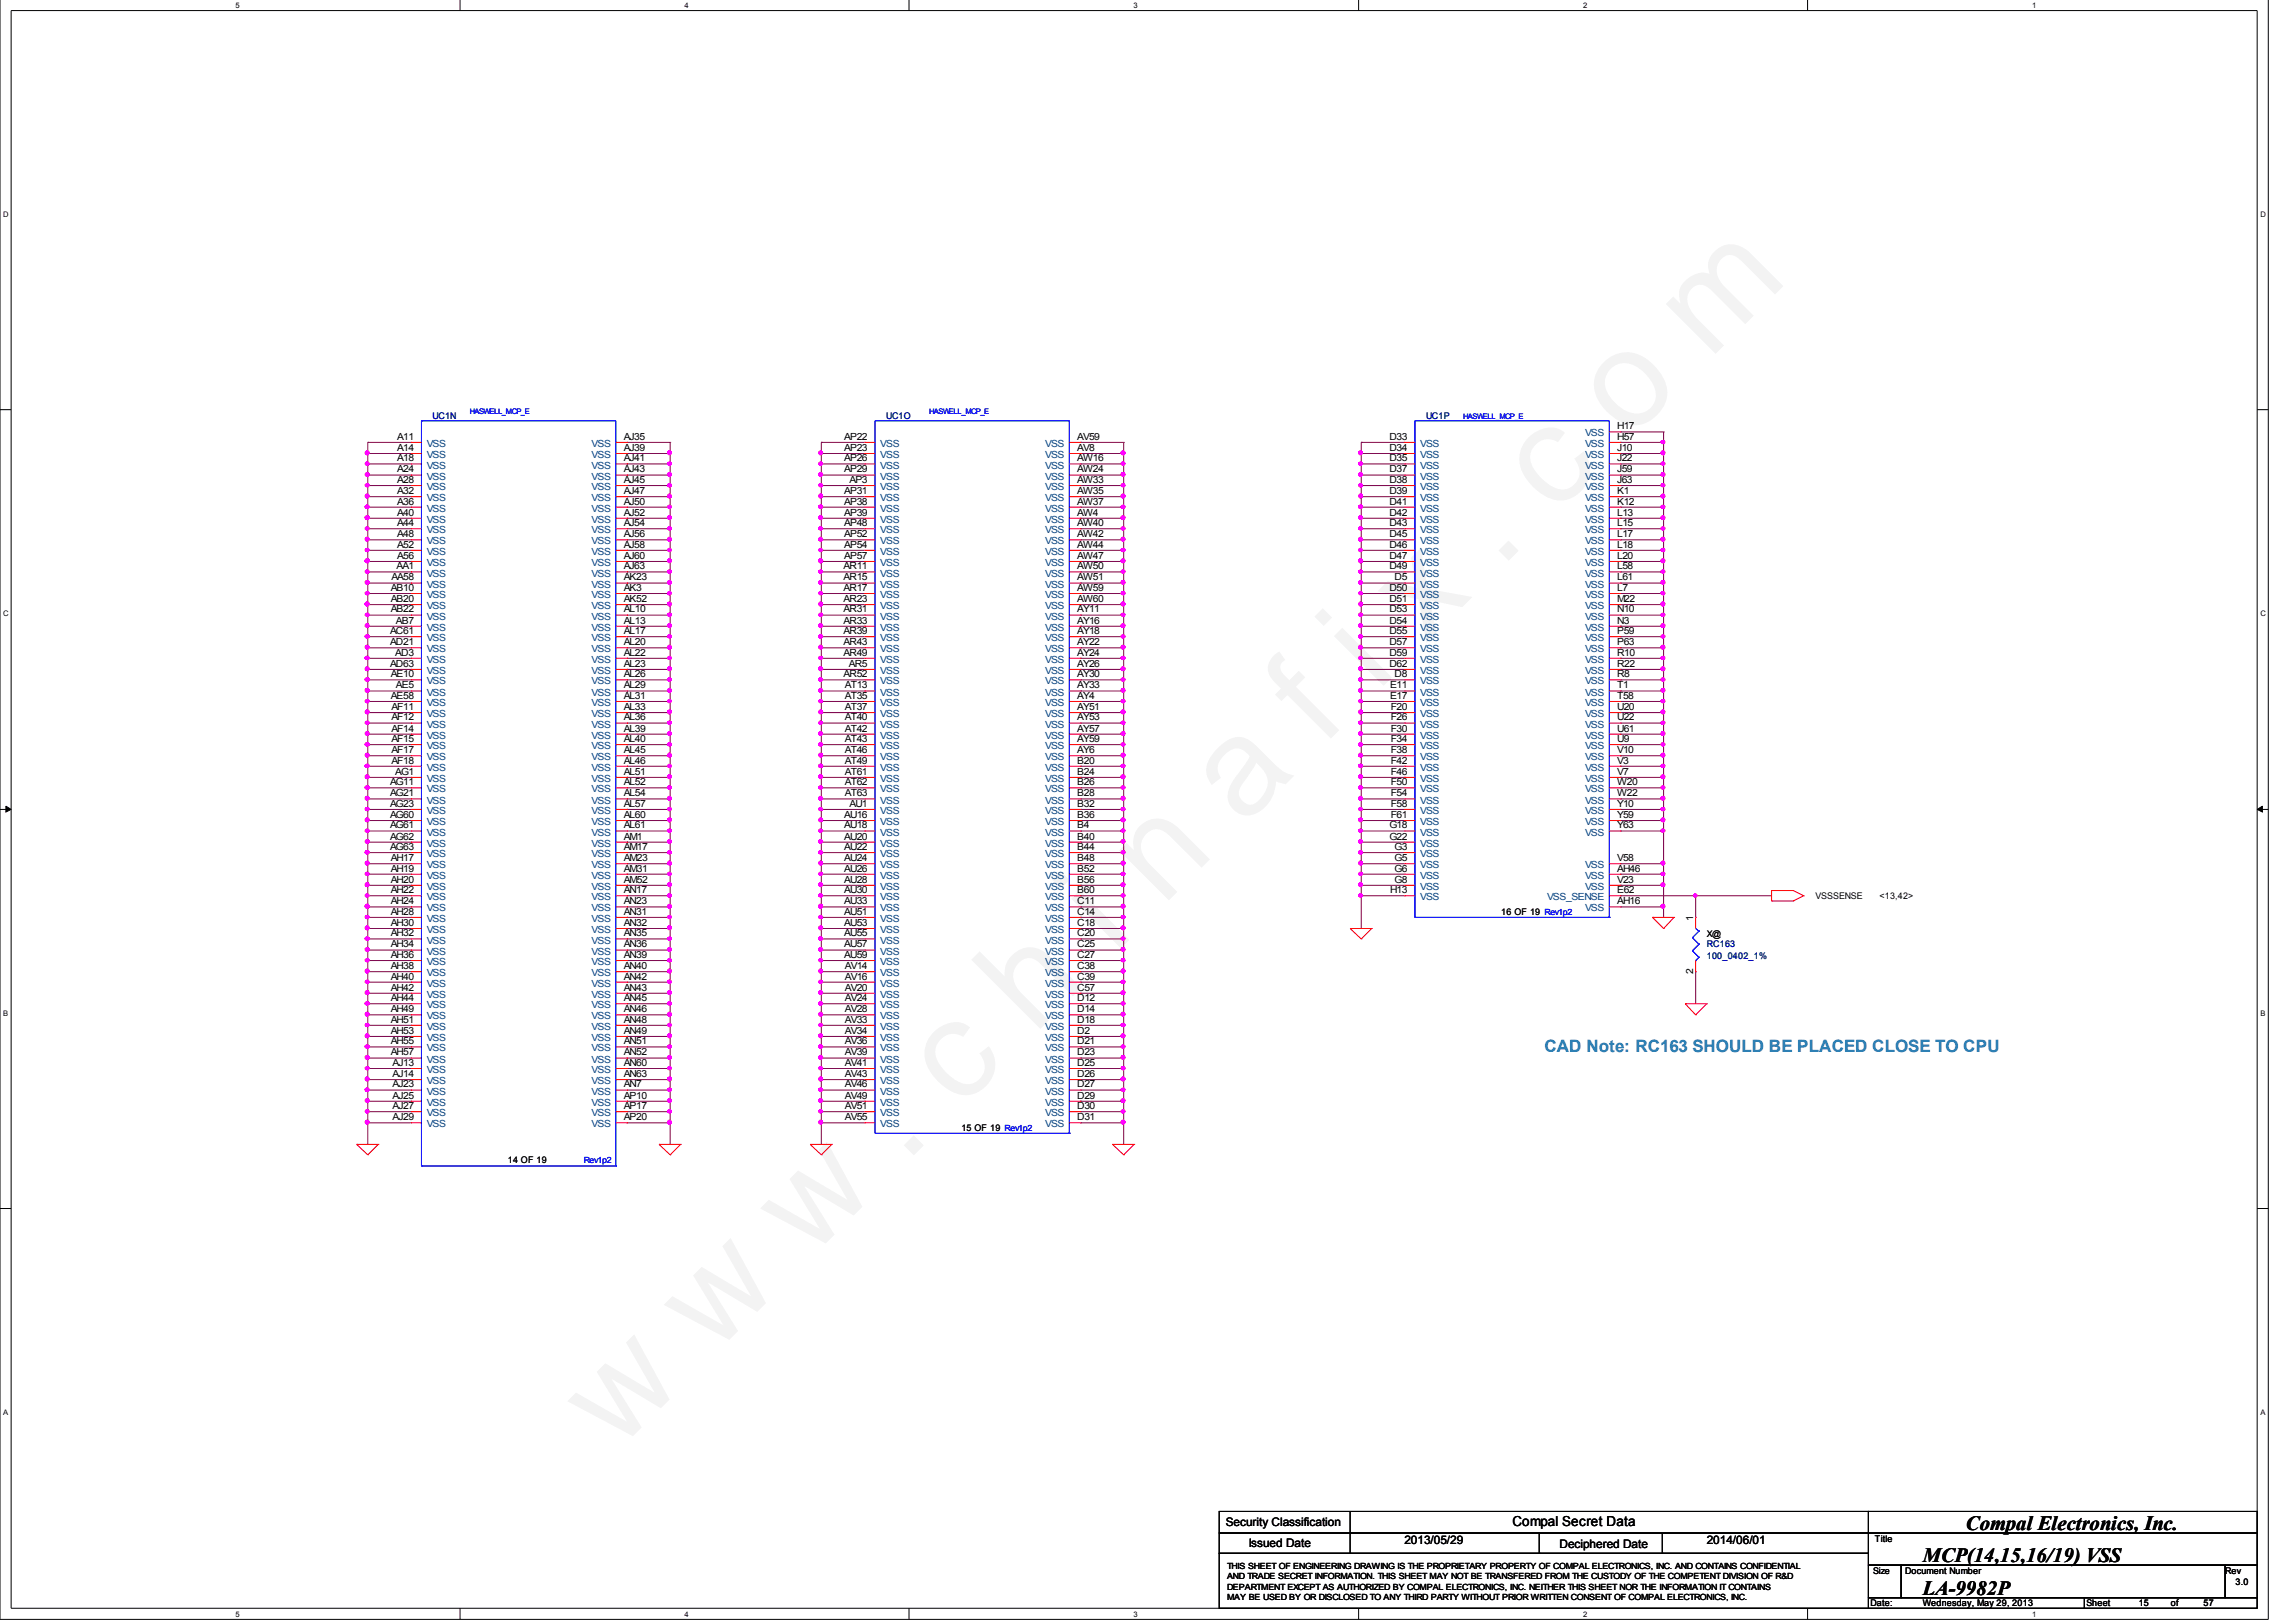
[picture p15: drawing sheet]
<svg xmlns="http://www.w3.org/2000/svg" width="297mm" height="210mm" viewBox="0 0 297 210" stroke-linecap="round" stroke-linejoin="round" font-family="sans-serif">
<defs><g id="words">
<text font-size="17.6" fill="#f0f" x="79.7" y="188" transform="rotate(-45 79.7 188)">w w w . c h i n a f i x . c o m</text>
<g font-size="2.6">
<text x="248.8" y="202.2">MCP(14,15,16/19) VSS</text>
<text x="254.3" y="198">Compal Electronics, Inc.</text>
<text x="248.8" y="206.4">LA-9982P</text>
</g>
<text font-size="2.2" fill="#0080c0" x="199.8" y="136.2">CAD Note: RC163 SHOULD BE PLACED CLOSE TO CPU</text>
<text font-size="1.8" x="195.7" y="197.5">Compal Secret Data</text>
<g font-size="1.5">
<text x="158.6" y="197.5">Security Classification</text>
<text x="161.5" y="200.2">Issued Date</text>
<text x="181.7" y="199.8">2013/05/29</text>
<text x="201.8" y="200.3">Deciphered Date</text>
<text x="220.8" y="199.8">2014/06/01</text>
</g>
<g font-size="1.3">
<text x="51.4" y="59.7">A18</text>
<text x="51.4" y="58.3">A14</text>
<text x="51.4" y="56.9">A11</text>
<text x="80.7" y="58.3">AJ39</text>
<text x="80.7" y="59.7">AJ41</text>
<text x="80.7" y="56.9">AJ35</text>
<text x="109.2" y="56.9">AP22</text>
<text x="109.2" y="59.7">AP26</text>
<text x="109.2" y="58.3">AP23</text>
<text x="139.4" y="59.7">AW16</text>
<text x="139.4" y="58.3">AV8</text>
<text x="139.4" y="56.9">AV59</text>
<text x="179.7" y="56.9">D33</text>
<text x="179.7" y="58.3">D34</text>
<text x="179.7" y="59.7">D35</text>
<text x="209.2" y="58.3">J10</text>
<text x="209.2" y="56.9">H57</text>
<text x="209.2" y="55.6">H17</text>
<text x="209.2" y="59.7">J22</text>
<text x="51.4" y="65.3">A36</text>
<text x="51.4" y="63.9">A32</text>
<text x="51.4" y="61.1">A24</text>
<text x="51.4" y="62.5">A28</text>
<text x="80.7" y="63.9">AJ47</text>
<text x="80.7" y="65.3">AJ50</text>
<text x="80.7" y="62.5">AJ45</text>
<text x="80.7" y="61.1">AJ43</text>
<text x="109.2" y="63.9">AP31</text>
<text x="109.2" y="61.1">AP29</text>
<text x="109.2" y="65.3">AP38</text>
<text x="109.9" y="62.5">AP3</text>
<text x="139.4" y="65.3">AW37</text>
<text x="139.4" y="63.9">AW35</text>
<text x="139.4" y="62.5">AW33</text>
<text x="139.4" y="61.1">AW24</text>
<text x="179.7" y="65.3">D41</text>
<text x="179.7" y="61.1">D37</text>
<text x="179.7" y="62.5">D38</text>
<text x="179.7" y="63.9">D39</text>
<text x="209.2" y="61.1">J59</text>
<text x="209.2" y="62.5">J63</text>
<text x="209.2" y="63.9">K1</text>
<text x="209.2" y="65.3">K12</text>
<text x="51.4" y="70.9">A52</text>
<text x="51.4" y="69.5">A48</text>
<text x="51.4" y="68.1">A44</text>
<text x="51.4" y="66.7">A40</text>
<text x="80.7" y="68.1">AJ54</text>
<text x="80.7" y="70.9">AJ58</text>
<text x="80.7" y="69.5">AJ56</text>
<text x="80.7" y="66.7">AJ52</text>
<text x="109.2" y="70.9">AP54</text>
<text x="109.2" y="69.5">AP52</text>
<text x="109.2" y="68.1">AP48</text>
<text x="109.2" y="66.7">AP39</text>
<text x="139.4" y="68.1">AW40</text>
<text x="139.4" y="70.9">AW44</text>
<text x="139.4" y="69.5">AW42</text>
<text x="139.4" y="66.7">AW4</text>
<text x="179.7" y="66.7">D42</text>
<text x="179.7" y="70.9">D46</text>
<text x="179.7" y="69.5">D45</text>
<text x="179.7" y="68.1">D43</text>
<text x="209.2" y="66.7">L13</text>
<text x="209.2" y="68.1">L15</text>
<text x="209.2" y="69.5">L17</text>
<text x="209.2" y="70.9">L18</text>
<text x="50.5" y="77.9">AB20</text>
<text x="50.5" y="76.5">AB10</text>
<text x="50.6" y="75.1">AA58</text>
<text x="51.3" y="73.7">AA1</text>
<text x="51.4" y="72.3">A56</text>
<text x="80.7" y="77.9">AK52</text>
<text x="80.7" y="76.5">AK3</text>
<text x="80.7" y="75.1">AK23</text>
<text x="80.7" y="73.7">AJ63</text>
<text x="80.7" y="72.3">AJ60</text>
<text x="109.1" y="77.9">AR23</text>
<text x="109.1" y="76.5">AR17</text>
<text x="109.1" y="75.1">AR15</text>
<text x="109.1" y="73.7">AR11</text>
<text x="109.2" y="72.3">AP57</text>
<text x="139.4" y="77.9">AW60</text>
<text x="139.4" y="76.5">AW59</text>
<text x="139.4" y="75.1">AW51</text>
<text x="139.4" y="73.7">AW50</text>
<text x="139.4" y="72.3">AW47</text>
<text x="179.7" y="73.7">D49</text>
<text x="179.7" y="77.9">D51</text>
<text x="179.7" y="76.5">D50</text>
<text x="179.7" y="72.3">D47</text>
<text x="180.4" y="75.1">D5</text>
<text x="209.2" y="76.5">L7</text>
<text x="209.2" y="72.3">L20</text>
<text x="209.2" y="73.7">L58</text>
<text x="209.2" y="75.1">L61</text>
<text x="209.2" y="77.9">M22</text>
<text x="50.5" y="83.5">AD21</text>
<text x="50.5" y="82.1">AC61</text>
<text x="50.5" y="79.3">AB22</text>
<text x="51.2" y="80.7">AB7</text>
<text x="80.7" y="83.5">AL20</text>
<text x="80.7" y="82.1">AL17</text>
<text x="80.7" y="80.7">AL13</text>
<text x="80.7" y="79.3">AL10</text>
<text x="109.1" y="83.5">AR43</text>
<text x="109.1" y="82.1">AR39</text>
<text x="109.1" y="80.7">AR33</text>
<text x="109.1" y="79.3">AR31</text>
<text x="139.4" y="83.5">AY22</text>
<text x="139.4" y="82.1">AY18</text>
<text x="139.4" y="80.7">AY16</text>
<text x="139.4" y="79.3">AY11</text>
<text x="179.7" y="83.5">D57</text>
<text x="179.7" y="82.1">D55</text>
<text x="179.7" y="80.7">D54</text>
<text x="179.7" y="79.3">D53</text>
<text x="209.2" y="79.3">N10</text>
<text x="209.2" y="80.7">N3</text>
<text x="209.2" y="82.1">P59</text>
<text x="209.2" y="83.5">P63</text>
<text x="50.5" y="86.3">AD63</text>
<text x="50.5" y="87.6">AE10</text>
<text x="51.1" y="84.9">AD3</text>
<text x="51.2" y="89.1">AE5</text>
<text x="80.7" y="89.1">AL29</text>
<text x="80.7" y="87.6">AL26</text>
<text x="80.7" y="86.3">AL23</text>
<text x="80.7" y="84.9">AL22</text>
<text x="109.1" y="87.6">AR52</text>
<text x="109.1" y="84.9">AR49</text>
<text x="109.3" y="89.1">AT13</text>
<text x="109.8" y="86.3">AR5</text>
<text x="139.4" y="89.1">AY33</text>
<text x="139.4" y="87.6">AY30</text>
<text x="139.4" y="86.3">AY26</text>
<text x="139.4" y="84.9">AY24</text>
<text x="179.7" y="86.3">D62</text>
<text x="179.7" y="84.9">D59</text>
<text x="179.8" y="89.1">E11</text>
<text x="180.4" y="87.6">D8</text>
<text x="209.2" y="84.9">R10</text>
<text x="209.2" y="87.6">R8</text>
<text x="209.2" y="86.3">R22</text>
<text x="209.2" y="89.1">T1</text>
<text x="50.5" y="90.4">AE58</text>
<text x="50.6" y="94.7">AF14</text>
<text x="50.6" y="93.2">AF12</text>
<text x="50.6" y="91.9">AF11</text>
<text x="80.7" y="94.7">AL39</text>
<text x="80.7" y="93.2">AL36</text>
<text x="80.7" y="91.9">AL33</text>
<text x="80.7" y="90.4">AL31</text>
<text x="109.3" y="94.7">AT42</text>
<text x="109.3" y="93.2">AT40</text>
<text x="109.3" y="91.9">AT37</text>
<text x="109.3" y="90.4">AT35</text>
<text x="139.4" y="94.7">AY57</text>
<text x="139.4" y="93.2">AY53</text>
<text x="139.4" y="91.9">AY51</text>
<text x="139.4" y="90.4">AY4</text>
<text x="179.8" y="90.4">E17</text>
<text x="179.9" y="93.2">F26</text>
<text x="179.9" y="91.9">F20</text>
<text x="179.9" y="94.7">F30</text>
<text x="209.2" y="90.4">T58</text>
<text x="209.2" y="91.9">U20</text>
<text x="209.2" y="94.7">U61</text>
<text x="209.2" y="93.2">U22</text>
<text x="50.5" y="101.6">AG11</text>
<text x="50.6" y="96">AF15</text>
<text x="50.6" y="98.8">AF18</text>
<text x="50.6" y="97.5">AF17</text>
<text x="51.1" y="100.3">AG1</text>
<text x="80.7" y="101.6">AL52</text>
<text x="80.7" y="98.8">AL46</text>
<text x="80.7" y="97.5">AL45</text>
<text x="80.7" y="96">AL40</text>
<text x="80.7" y="100.3">AL51</text>
<text x="109.3" y="101.6">AT62</text>
<text x="109.3" y="100.3">AT61</text>
<text x="109.3" y="98.8">AT49</text>
<text x="109.3" y="97.5">AT46</text>
<text x="109.3" y="96">AT43</text>
<text x="139.4" y="101.6">B26</text>
<text x="139.4" y="100.3">B24</text>
<text x="139.4" y="98.8">B20</text>
<text x="139.4" y="97.5">AY6</text>
<text x="139.4" y="96">AY59</text>
<text x="179.9" y="100.3">F46</text>
<text x="179.9" y="96">F34</text>
<text x="179.9" y="98.8">F42</text>
<text x="179.9" y="101.6">F50</text>
<text x="179.9" y="97.5">F38</text>
<text x="209.2" y="98.8">V3</text>
<text x="209.2" y="100.3">V7</text>
<text x="209.2" y="101.6">W20</text>
<text x="209.2" y="96">U9</text>
<text x="209.2" y="97.5">V10</text>
<text x="50.5" y="107.2">AG61</text>
<text x="50.5" y="105.8">AG60</text>
<text x="50.5" y="104.4">AG23</text>
<text x="50.5" y="103.1">AG21</text>
<text x="80.7" y="107.2">AL61</text>
<text x="80.7" y="105.8">AL60</text>
<text x="80.7" y="104.4">AL57</text>
<text x="80.7" y="103.1">AL54</text>
<text x="109.2" y="107.2">AU18</text>
<text x="109.2" y="105.8">AU16</text>
<text x="109.3" y="103.1">AT63</text>
<text x="109.9" y="104.4">AU1</text>
<text x="139.4" y="107.2">B4</text>
<text x="139.4" y="105.8">B36</text>
<text x="139.4" y="104.4">B32</text>
<text x="139.4" y="103.1">B28</text>
<text x="179.7" y="107.2">G18</text>
<text x="179.9" y="105.8">F61</text>
<text x="179.9" y="104.4">F58</text>
<text x="179.9" y="103.1">F54</text>
<text x="209.2" y="103.1">W22</text>
<text x="209.2" y="104.4">Y10</text>
<text x="209.2" y="105.8">Y59</text>
<text x="209.2" y="107.2">Y63</text>
<text x="50.5" y="110">AG63</text>
<text x="50.5" y="108.6">AG62</text>
<text x="50.5" y="112.8">AH19</text>
<text x="50.5" y="111.4">AH17</text>
<text x="80.7" y="112.8">AM31</text>
<text x="80.7" y="111.4">AM23</text>
<text x="80.7" y="110">AM17</text>
<text x="80.7" y="108.6">AM1</text>
<text x="109.2" y="112.8">AU26</text>
<text x="109.2" y="111.4">AU24</text>
<text x="109.2" y="110">AU22</text>
<text x="109.2" y="108.6">AU20</text>
<text x="139.4" y="112.8">B52</text>
<text x="139.4" y="111.4">B48</text>
<text x="139.4" y="110">B44</text>
<text x="139.4" y="108.6">B40</text>
<text x="179.7" y="108.6">G22</text>
<text x="180.4" y="111.4">G5</text>
<text x="180.4" y="110">G3</text>
<text x="180.4" y="112.8">G6</text>
<text x="209.2" y="112.8">AH46</text>
<text x="209.2" y="111.4">V58</text>
<text x="50.5" y="119.8">AH30</text>
<text x="50.5" y="118.4">AH28</text>
<text x="50.5" y="117">AH24</text>
<text x="50.5" y="115.6">AH22</text>
<text x="50.5" y="114.2">AH20</text>
<text x="80.7" y="119.8">AN32</text>
<text x="80.7" y="118.4">AN31</text>
<text x="80.7" y="115.6">AN17</text>
<text x="80.7" y="114.2">AM52</text>
<text x="80.7" y="117">AN23</text>
<text x="109.2" y="114.2">AU28</text>
<text x="109.2" y="119.8">AU53</text>
<text x="109.2" y="118.4">AU51</text>
<text x="109.2" y="115.6">AU30</text>
<text x="109.2" y="117">AU33</text>
<text x="139.4" y="118.4">C14</text>
<text x="139.4" y="117">C11</text>
<text x="139.4" y="119.8">C18</text>
<text x="139.4" y="115.6">B60</text>
<text x="139.4" y="114.2">B56</text>
<text x="179.8" y="115.6">H13</text>
<text x="180.4" y="114.2">G8</text>
<text x="209.2" y="114.2">V23</text>
<text x="209.2" y="117">AH16</text>
<text x="209.2" y="115.6">E62</text>
<text x="219" y="119.1" transform="rotate(-90 219 119.1)">1</text>
<text x="50.5" y="122.6">AH34</text>
<text x="50.5" y="124">AH36</text>
<text x="50.5" y="121.2">AH32</text>
<text x="50.5" y="125.4">AH38</text>
<text x="80.7" y="124">AN39</text>
<text x="80.7" y="122.6">AN36</text>
<text x="80.7" y="121.2">AN35</text>
<text x="80.7" y="125.4">AN40</text>
<text x="109.2" y="124">AU59</text>
<text x="109.2" y="122.6">AU57</text>
<text x="109.2" y="121.2">AU55</text>
<text x="109.3" y="125.4">AV14</text>
<text x="139.4" y="125.4">C38</text>
<text x="139.4" y="124">C27</text>
<text x="139.4" y="122.6">C25</text>
<text x="139.4" y="121.2">C20</text>
<text x="50.5" y="128.2">AH42</text>
<text x="50.5" y="126.8">AH40</text>
<text x="50.5" y="131">AH49</text>
<text x="50.5" y="129.6">AH44</text>
<text x="80.7" y="131">AN46</text>
<text x="80.7" y="129.6">AN45</text>
<text x="80.7" y="128.2">AN43</text>
<text x="80.7" y="126.8">AN42</text>
<text x="109.3" y="128.2">AV20</text>
<text x="109.3" y="131">AV28</text>
<text x="109.3" y="129.6">AV24</text>
<text x="109.3" y="126.8">AV16</text>
<text x="139.4" y="131">D14</text>
<text x="139.4" y="129.6">D12</text>
<text x="139.4" y="128.2">C57</text>
<text x="139.4" y="126.8">C39</text>
<text x="219" y="126.1" transform="rotate(-90 219 126.1)">2</text>
<text x="50.5" y="136.6">AH57</text>
<text x="50.5" y="135.1">AH55</text>
<text x="50.5" y="133.8">AH53</text>
<text x="50.5" y="132.3">AH51</text>
<text x="50.8" y="137.9">AJ13</text>
<text x="80.7" y="137.9">AN60</text>
<text x="80.7" y="136.6">AN52</text>
<text x="80.7" y="135.1">AN51</text>
<text x="80.7" y="132.3">AN48</text>
<text x="80.7" y="133.8">AN49</text>
<text x="109.3" y="133.8">AV34</text>
<text x="109.3" y="137.9">AV41</text>
<text x="109.3" y="136.6">AV39</text>
<text x="109.3" y="135.1">AV36</text>
<text x="109.3" y="132.3">AV33</text>
<text x="139.4" y="135.1">D21</text>
<text x="139.4" y="133.8">D2</text>
<text x="139.4" y="132.3">D18</text>
<text x="139.4" y="136.6">D23</text>
<text x="139.4" y="137.9">D25</text>
<text x="50.8" y="143.5">AJ27</text>
<text x="50.8" y="142.2">AJ25</text>
<text x="50.8" y="140.7">AJ23</text>
<text x="50.8" y="139.4">AJ14</text>
<text x="80.7" y="143.5">AP17</text>
<text x="80.7" y="140.7">AN7</text>
<text x="80.7" y="139.4">AN63</text>
<text x="80.7" y="142.2">AP10</text>
<text x="109.3" y="143.5">AV51</text>
<text x="109.3" y="142.2">AV49</text>
<text x="109.3" y="140.7">AV46</text>
<text x="109.3" y="139.4">AV43</text>
<text x="139.4" y="143.5">D30</text>
<text x="139.4" y="142.2">D29</text>
<text x="139.4" y="140.7">D27</text>
<text x="139.4" y="139.4">D26</text>
<text x="50.8" y="145">AJ29</text>
<text x="80.7" y="145">AP20</text>
<text x="109.3" y="145">AV55</text>
<text x="139.4" y="145">D31</text>
</g>
<g font-size="1.3" fill="#004080">
<text x="55.2" y="59.3">VSS</text>
<text x="55.2" y="57.8">VSS</text>
<text x="76.5" y="59.3">VSS</text>
<text x="76.5" y="57.8">VSS</text>
<text x="113.9" y="57.8">VSS</text>
<text x="113.9" y="59.3">VSS</text>
<text x="135.2" y="59.3">VSS</text>
<text x="135.2" y="57.8">VSS</text>
<text x="183.7" y="57.8">VSS</text>
<text x="183.7" y="59.3">VSS</text>
<text x="205.1" y="59.3">VSS</text>
<text x="205.1" y="57.8">VSS</text>
<text x="205.1" y="56.5">VSS</text>
<text x="55.2" y="64.9">VSS</text>
<text x="55.2" y="62.1">VSS</text>
<text x="55.2" y="60.6">VSS</text>
<text x="55.2" y="63.4">VSS</text>
<text x="76.5" y="60.6">VSS</text>
<text x="76.5" y="64.9">VSS</text>
<text x="76.5" y="63.4">VSS</text>
<text x="76.5" y="62.1">VSS</text>
<text x="113.9" y="64.9">VSS</text>
<text x="113.9" y="62.1">VSS</text>
<text x="113.9" y="60.6">VSS</text>
<text x="113.9" y="63.4">VSS</text>
<text x="135.2" y="60.6">VSS</text>
<text x="135.2" y="64.9">VSS</text>
<text x="135.2" y="63.4">VSS</text>
<text x="135.2" y="62.1">VSS</text>
<text x="183.7" y="60.6">VSS</text>
<text x="183.7" y="62.1">VSS</text>
<text x="183.7" y="63.4">VSS</text>
<text x="183.7" y="64.9">VSS</text>
<text x="205.1" y="60.6">VSS</text>
<text x="205.1" y="62.1">VSS</text>
<text x="205.1" y="63.4">VSS</text>
<text x="205.1" y="64.9">VSS</text>
<text x="55.2" y="71.8">VSS</text>
<text x="55.2" y="70.5">VSS</text>
<text x="55.2" y="69">VSS</text>
<text x="55.2" y="67.7">VSS</text>
<text x="55.2" y="66.2">VSS</text>
<text x="76.5" y="69">VSS</text>
<text x="76.5" y="71.8">VSS</text>
<text x="76.5" y="70.5">VSS</text>
<text x="76.5" y="67.7">VSS</text>
<text x="76.5" y="66.2">VSS</text>
<text x="113.9" y="71.8">VSS</text>
<text x="113.9" y="70.5">VSS</text>
<text x="113.9" y="69">VSS</text>
<text x="113.9" y="67.7">VSS</text>
<text x="113.9" y="66.2">VSS</text>
<text x="135.2" y="69">VSS</text>
<text x="135.2" y="71.8">VSS</text>
<text x="135.2" y="70.5">VSS</text>
<text x="135.2" y="67.7">VSS</text>
<text x="135.2" y="66.2">VSS</text>
<text x="183.7" y="66.2">VSS</text>
<text x="183.7" y="67.7">VSS</text>
<text x="183.7" y="71.8">VSS</text>
<text x="183.7" y="70.5">VSS</text>
<text x="183.7" y="69">VSS</text>
<text x="205.1" y="66.2">VSS</text>
<text x="205.1" y="67.7">VSS</text>
<text x="205.1" y="69">VSS</text>
<text x="205.1" y="70.5">VSS</text>
<text x="205.1" y="71.8">VSS</text>
<text x="55.2" y="77.4">VSS</text>
<text x="55.2" y="76">VSS</text>
<text x="55.2" y="74.6">VSS</text>
<text x="55.2" y="73.3">VSS</text>
<text x="76.5" y="77.4">VSS</text>
<text x="76.5" y="76">VSS</text>
<text x="76.5" y="74.6">VSS</text>
<text x="76.5" y="73.3">VSS</text>
<text x="113.9" y="77.4">VSS</text>
<text x="113.9" y="76">VSS</text>
<text x="113.9" y="73.3">VSS</text>
<text x="113.9" y="74.6">VSS</text>
<text x="135.2" y="77.4">VSS</text>
<text x="135.2" y="76">VSS</text>
<text x="135.2" y="74.6">VSS</text>
<text x="135.2" y="73.3">VSS</text>
<text x="183.7" y="74.6">VSS</text>
<text x="183.7" y="77.4">VSS</text>
<text x="183.7" y="76">VSS</text>
<text x="183.7" y="73.3">VSS</text>
<text x="205.1" y="77.4">VSS</text>
<text x="205.1" y="73.3">VSS</text>
<text x="205.1" y="74.6">VSS</text>
<text x="205.1" y="76">VSS</text>
<text x="55.2" y="83">VSS</text>
<text x="55.2" y="81.6">VSS</text>
<text x="55.2" y="80.2">VSS</text>
<text x="55.2" y="78.8">VSS</text>
<text x="76.5" y="83">VSS</text>
<text x="76.5" y="81.6">VSS</text>
<text x="76.5" y="80.2">VSS</text>
<text x="76.5" y="78.8">VSS</text>
<text x="113.9" y="83">VSS</text>
<text x="113.9" y="81.6">VSS</text>
<text x="113.9" y="80.2">VSS</text>
<text x="113.9" y="78.8">VSS</text>
<text x="135.2" y="78.8">VSS</text>
<text x="135.2" y="83">VSS</text>
<text x="135.2" y="81.6">VSS</text>
<text x="135.2" y="80.2">VSS</text>
<text x="183.7" y="83">VSS</text>
<text x="183.7" y="81.6">VSS</text>
<text x="183.7" y="80.2">VSS</text>
<text x="183.7" y="78.8">VSS</text>
<text x="205.1" y="78.8">VSS</text>
<text x="205.1" y="80.2">VSS</text>
<text x="205.1" y="81.6">VSS</text>
<text x="205.1" y="83">VSS</text>
<text x="55.2" y="88.6">VSS</text>
<text x="55.2" y="87.2">VSS</text>
<text x="55.2" y="85.8">VSS</text>
<text x="55.2" y="84.4">VSS</text>
<text x="76.5" y="88.6">VSS</text>
<text x="76.5" y="87.2">VSS</text>
<text x="76.5" y="85.8">VSS</text>
<text x="76.5" y="84.4">VSS</text>
<text x="113.9" y="88.6">VSS</text>
<text x="113.9" y="87.2">VSS</text>
<text x="113.9" y="85.8">VSS</text>
<text x="113.9" y="84.4">VSS</text>
<text x="135.2" y="88.6">VSS</text>
<text x="135.2" y="87.2">VSS</text>
<text x="135.2" y="85.8">VSS</text>
<text x="135.2" y="84.4">VSS</text>
<text x="183.7" y="88.6">VSS</text>
<text x="183.7" y="87.2">VSS</text>
<text x="183.7" y="84.4">VSS</text>
<text x="183.7" y="85.8">VSS</text>
<text x="205.1" y="84.4">VSS</text>
<text x="205.1" y="85.8">VSS</text>
<text x="205.1" y="88.6">VSS</text>
<text x="205.1" y="87.2">VSS</text>
<text x="55.2" y="95.6">VSS</text>
<text x="55.2" y="94.2">VSS</text>
<text x="55.2" y="92.8">VSS</text>
<text x="55.2" y="91.4">VSS</text>
<text x="55.2" y="90">VSS</text>
<text x="76.5" y="95.6">VSS</text>
<text x="76.5" y="94.2">VSS</text>
<text x="76.5" y="92.8">VSS</text>
<text x="76.5" y="91.4">VSS</text>
<text x="76.5" y="90">VSS</text>
<text x="113.9" y="95.6">VSS</text>
<text x="113.9" y="94.2">VSS</text>
<text x="113.9" y="92.8">VSS</text>
<text x="113.9" y="91.4">VSS</text>
<text x="113.9" y="90">VSS</text>
<text x="135.2" y="95.6">VSS</text>
<text x="135.2" y="94.2">VSS</text>
<text x="135.2" y="92.8">VSS</text>
<text x="135.2" y="91.4">VSS</text>
<text x="135.2" y="90">VSS</text>
<text x="183.7" y="94.2">VSS</text>
<text x="183.7" y="92.8">VSS</text>
<text x="183.7" y="90">VSS</text>
<text x="183.7" y="95.6">VSS</text>
<text x="183.7" y="91.4">VSS</text>
<text x="205.1" y="90">VSS</text>
<text x="205.1" y="91.4">VSS</text>
<text x="205.1" y="92.8">VSS</text>
<text x="205.1" y="95.6">VSS</text>
<text x="205.1" y="94.2">VSS</text>
<text x="55.2" y="97">VSS</text>
<text x="55.2" y="99.8">VSS</text>
<text x="55.2" y="101.2">VSS</text>
<text x="55.2" y="98.4">VSS</text>
<text x="76.5" y="99.8">VSS</text>
<text x="76.5" y="98.4">VSS</text>
<text x="76.5" y="97">VSS</text>
<text x="76.5" y="101.2">VSS</text>
<text x="113.9" y="101.2">VSS</text>
<text x="113.9" y="99.8">VSS</text>
<text x="113.9" y="98.4">VSS</text>
<text x="113.9" y="97">VSS</text>
<text x="135.2" y="101.2">VSS</text>
<text x="135.2" y="99.8">VSS</text>
<text x="135.2" y="98.4">VSS</text>
<text x="135.2" y="97">VSS</text>
<text x="183.7" y="101.2">VSS</text>
<text x="183.7" y="97">VSS</text>
<text x="183.7" y="99.8">VSS</text>
<text x="183.7" y="98.4">VSS</text>
<text x="205.1" y="99.8">VSS</text>
<text x="205.1" y="101.2">VSS</text>
<text x="205.1" y="97">VSS</text>
<text x="205.1" y="98.4">VSS</text>
<text x="55.2" y="106.8">VSS</text>
<text x="55.2" y="105.3">VSS</text>
<text x="55.2" y="104">VSS</text>
<text x="55.2" y="102.5">VSS</text>
<text x="76.5" y="106.8">VSS</text>
<text x="76.5" y="105.3">VSS</text>
<text x="76.5" y="104">VSS</text>
<text x="76.5" y="102.5">VSS</text>
<text x="113.9" y="106.8">VSS</text>
<text x="113.9" y="105.3">VSS</text>
<text x="113.9" y="104">VSS</text>
<text x="113.9" y="102.5">VSS</text>
<text x="135.2" y="106.8">VSS</text>
<text x="135.2" y="105.3">VSS</text>
<text x="135.2" y="104">VSS</text>
<text x="135.2" y="102.5">VSS</text>
<text x="183.7" y="106.8">VSS</text>
<text x="183.7" y="105.3">VSS</text>
<text x="183.7" y="104">VSS</text>
<text x="183.7" y="102.5">VSS</text>
<text x="205.1" y="102.5">VSS</text>
<text x="205.1" y="104">VSS</text>
<text x="205.1" y="105.3">VSS</text>
<text x="205.1" y="106.8">VSS</text>
<text x="55.2" y="113.7">VSS</text>
<text x="55.2" y="112.4">VSS</text>
<text x="55.2" y="110.9">VSS</text>
<text x="55.2" y="109.6">VSS</text>
<text x="55.2" y="108.1">VSS</text>
<text x="76.5" y="113.7">VSS</text>
<text x="76.5" y="112.4">VSS</text>
<text x="76.5" y="110.9">VSS</text>
<text x="76.5" y="108.1">VSS</text>
<text x="76.5" y="109.6">VSS</text>
<text x="113.9" y="113.7">VSS</text>
<text x="113.9" y="112.4">VSS</text>
<text x="113.9" y="110.9">VSS</text>
<text x="113.9" y="109.6">VSS</text>
<text x="113.9" y="108.1">VSS</text>
<text x="135.2" y="113.7">VSS</text>
<text x="135.2" y="112.4">VSS</text>
<text x="135.2" y="110.9">VSS</text>
<text x="135.2" y="109.6">VSS</text>
<text x="135.2" y="108.1">VSS</text>
<text x="183.7" y="112.4">VSS</text>
<text x="183.7" y="110.9">VSS</text>
<text x="183.7" y="108.1">VSS</text>
<text x="183.7" y="113.7">VSS</text>
<text x="183.7" y="109.6">VSS</text>
<text x="205.1" y="113.7">VSS</text>
<text x="205.1" y="112.4">VSS</text>
<text x="205.1" y="108.1">VSS</text>
<text x="55.2" y="119.3">VSS</text>
<text x="55.2" y="118">VSS</text>
<text x="55.2" y="116.5">VSS</text>
<text x="55.2" y="115.2">VSS</text>
<text x="76.5" y="119.3">VSS</text>
<text x="76.5" y="116.5">VSS</text>
<text x="76.5" y="115.2">VSS</text>
<text x="76.5" y="118">VSS</text>
<text x="113.9" y="115.2">VSS</text>
<text x="113.9" y="119.3">VSS</text>
<text x="113.9" y="116.5">VSS</text>
<text x="113.9" y="118">VSS</text>
<text x="135.2" y="119.3">VSS</text>
<text x="135.2" y="118">VSS</text>
<text x="135.2" y="116.5">VSS</text>
<text x="135.2" y="115.2">VSS</text>
<text x="183.7" y="116.5">VSS</text>
<text x="183.7" y="115.2">VSS</text>
<text x="200.2" y="116.5">VSS_SENSE</text>
<text x="205.1" y="115.2">VSS</text>
<text x="205.1" y="118">VSS</text>
<text x="55.2" y="123.5">VSS</text>
<text x="55.2" y="124.9">VSS</text>
<text x="55.2" y="122.1">VSS</text>
<text x="55.2" y="120.7">VSS</text>
<text x="76.5" y="124.9">VSS</text>
<text x="76.5" y="123.5">VSS</text>
<text x="76.5" y="122.1">VSS</text>
<text x="76.5" y="120.7">VSS</text>
<text x="113.9" y="124.9">VSS</text>
<text x="113.9" y="123.5">VSS</text>
<text x="113.9" y="120.7">VSS</text>
<text x="113.9" y="122.1">VSS</text>
<text x="135.2" y="124.9">VSS</text>
<text x="135.2" y="123.5">VSS</text>
<text x="135.2" y="122.1">VSS</text>
<text x="135.2" y="120.7">VSS</text>
<text x="55.2" y="129.1">VSS</text>
<text x="55.2" y="127.7">VSS</text>
<text x="55.2" y="126.3">VSS</text>
<text x="55.2" y="131.9">VSS</text>
<text x="55.2" y="130.5">VSS</text>
<text x="76.5" y="131.9">VSS</text>
<text x="76.5" y="130.5">VSS</text>
<text x="76.5" y="129.1">VSS</text>
<text x="76.5" y="127.7">VSS</text>
<text x="76.5" y="126.3">VSS</text>
<text x="113.9" y="126.3">VSS</text>
<text x="113.9" y="129.1">VSS</text>
<text x="113.9" y="131.9">VSS</text>
<text x="113.9" y="130.5">VSS</text>
<text x="113.9" y="127.7">VSS</text>
<text x="135.2" y="131.9">VSS</text>
<text x="135.2" y="130.5">VSS</text>
<text x="135.2" y="129.1">VSS</text>
<text x="135.2" y="127.7">VSS</text>
<text x="135.2" y="126.3">VSS</text>
<text x="55.2" y="137.5">VSS</text>
<text x="55.2" y="136.1">VSS</text>
<text x="55.2" y="134.7">VSS</text>
<text x="55.2" y="133.3">VSS</text>
<text x="76.5" y="137.5">VSS</text>
<text x="76.5" y="136.1">VSS</text>
<text x="76.5" y="133.3">VSS</text>
<text x="76.5" y="134.7">VSS</text>
<text x="113.9" y="134.7">VSS</text>
<text x="113.9" y="137.5">VSS</text>
<text x="113.9" y="136.1">VSS</text>
<text x="113.9" y="133.3">VSS</text>
<text x="135.2" y="136.1">VSS</text>
<text x="135.2" y="134.7">VSS</text>
<text x="135.2" y="133.3">VSS</text>
<text x="135.2" y="137.5">VSS</text>
<text x="55.2" y="143.1">VSS</text>
<text x="55.2" y="141.7">VSS</text>
<text x="55.2" y="140.3">VSS</text>
<text x="55.2" y="138.9">VSS</text>
<text x="76.5" y="141.7">VSS</text>
<text x="76.5" y="140.3">VSS</text>
<text x="76.5" y="138.9">VSS</text>
<text x="76.5" y="143.1">VSS</text>
<text x="113.9" y="143.1">VSS</text>
<text x="113.9" y="141.7">VSS</text>
<text x="113.9" y="140.3">VSS</text>
<text x="113.9" y="138.9">VSS</text>
<text x="135.2" y="143.1">VSS</text>
<text x="135.2" y="138.9">VSS</text>
<text x="135.2" y="141.7">VSS</text>
<text x="135.2" y="140.3">VSS</text>
<text x="55.2" y="145.9">VSS</text>
<text x="55.2" y="144.5">VSS</text>
<text x="76.5" y="145.9">VSS</text>
<text x="76.5" y="144.5">VSS</text>
<text x="113.9" y="144.5">VSS</text>
<text x="113.9" y="145.9">VSS</text>
<text x="135.2" y="145.9">VSS</text>
<text x="135.2" y="144.5">VSS</text>
</g>
<g font-size="1.2" fill="#000080">
<text x="56" y="54.2">UC1N</text>
<text x="114.6" y="54.2">UC1O</text>
<text x="184.5" y="54.2">UC1P</text>
<text x="220.8" y="122.6">RC163</text>
<text x="220.8" y="124.1">100_0402_1%</text>
</g>
<g font-size="1.2">
<text x="194.2" y="118.5">16 OF 19 Rev1p2</text>
<text x="234.9" y="116.3">VSSSENSE</text>
<text x="243.2" y="116.3">&lt;13,42&gt;</text>
<text x="220.8" y="121.3">X@</text>
<text x="124.4" y="146.4">15 OF 19 Rev1p2</text>
<text x="65.7" y="150.6">14 OF 19</text>
<text x="242.3" y="203.6">Size</text>
<text x="242.6" y="199.6">Title</text>
<text x="246.5" y="203.6">Document Number</text>
<text x="287.9" y="203.6">Rev</text>
<text x="242" y="207.9">Date:</text>
<text x="248.8" y="207.9">Wednesday, May 29, 2013</text>
<text x="269.9" y="207.9">Sheet</text>
<text x="276.7" y="207.9">15</text>
<text x="280.8" y="207.9">of</text>
<text x="285.1" y="207.9">57</text>
<text x="289.2" y="205.1">3.0</text>
</g>
<text font-size="1.1" fill="#00f" x="75.5" y="150.6">Rev1p2</text>
<g font-size="1.1">
<text x="158.7" y="203">THIS SHEET OF ENGINEERING DRAWING IS THE PROPRIETARY PROPERTY OF COMPAL ELECTRONICS, INC. AND CONTAINS CONFIDENTIAL</text>
<text x="158.7" y="204.4">AND TRADE SECRET INFORMATION. THIS SHEET MAY NOT BE TRANSFERED FROM THE CUSTODY OF THE COMPETENT DIVISION OF R&amp;D</text>
<text x="158.7" y="205.8">DEPARTMENT EXCEPT AS AUTHORIZED BY COMPAL ELECTRONICS, INC. NEITHER THIS SHEET NOR THE INFORMATION IT CONTAINS</text>
<text x="158.7" y="207.1">MAY BE USED BY OR DISCLOSED TO ANY THIRD PARTY WITHOUT PRIOR WRITTEN CONSENT OF COMPAL ELECTRONICS, INC.</text>
</g>
<g font-size="1">
<text x="30.5" y="1">5</text>
<text x="88.6" y="1">4</text>
<text x="146.6" y="1">3</text>
<text x="204.8" y="1">2</text>
<text x="262.9" y="1">1</text>
<text x=".4" y="28">D</text>
<text x="292.4" y="28">D</text>
<text x=".4" y="79.7">C</text>
<text x="292.4" y="79.7">C</text>
<text x=".4" y="131.4">B</text>
<text x="292.4" y="131.4">B</text>
<text x=".4" y="183.1">A</text>
<text x="292.4" y="183.1">A</text>
<text x="30.5" y="209.2">5</text>
<text x="88.6" y="209.2">4</text>
<text x="146.6" y="209.2">3</text>
<text x="204.8" y="209.2">2</text>
<text x="262.9" y="209.2">1</text>
</g>
<g font-size="1" fill="#00f">
<text x="60.8" y="53.6">HASWELL_MCP_E</text>
<text x="120.2" y="53.6">HASWELL_MCP_E</text>
<text x="189.3" y="54.3">HASWELL_MCP_E</text>
</g>
</g></defs>
<path d="M0 -.1v209.7h293.5v-209.7M1.4 1.4h290.6v206.7h-290.6z" fill="none" stroke="#000" stroke-width=".13"/>
<g fill="#fff">
<path d="M30.5 .2h.4v1h-.4z"/>
<path d="M30.5 208.4h.4v1h-.4z"/>
</g>
<path d="M59.5 -.1v1.5M59.5 208.1v1.5" fill="none" stroke="#000" stroke-width=".13"/>
<g fill="#fff">
<path d="M88.6 .2h.4v1h-.4z"/>
<path d="M88.6 208.4h.4v1h-.4z"/>
</g>
<path d="M117.6 -.1v1.5M117.6 208.1v1.5" fill="none" stroke="#000" stroke-width=".13"/>
<g fill="#fff">
<path d="M146.6 .2h.5v1h-.5z"/>
<path d="M146.6 208.4h.5v1h-.5z"/>
</g>
<path d="M175.8 -.1v1.5M175.8 208.1v1.5" fill="none" stroke="#000" stroke-width=".13"/>
<g fill="#fff">
<path d="M204.8 .2h.4v1h-.4z"/>
<path d="M204.8 208.4h.4v1h-.4z"/>
</g>
<path d="M233.8 -.1v1.5M233.8 208.1v1.5" fill="none" stroke="#000" stroke-width=".13"/>
<g fill="#fff">
<path d="M262.9 .2h.4v1h-.4z"/>
<path d="M262.9 208.4h.4v1h-.4z"/>
<path d="M.4 27.2h.5v1h-.5z"/>
<path d="M292.4 27.2h.5v1h-.5z"/>
<path d="M.4 78.8h.5v1.1h-.5z"/>
<path d="M292.4 78.8h.5v1.1h-.5z"/>
</g>
<path d="M0 53h1.4M292 53h1.5" fill="none" stroke="#000" stroke-width=".13"/>
<g fill="#fff">
<path d="M.4 130.6h.5v1h-.5z"/>
<path d="M292.4 130.6h.5v1h-.5z"/>
</g>
<path d="M0 104.7h1.4M292 104.7h1.5" fill="none" stroke="#000" stroke-width=".13"/>
<path d="M.8 104.3l.6 .4-.6 .4zM292 104.7l.7-.4v.8z" fill="#000" stroke="#000" stroke-width=".13"/>
<g fill="#fff">
<path d="M.4 182.2h.5v1h-.5z"/>
<path d="M292.4 182.2h.5v1h-.5z"/>
</g>
<g fill="none" stroke="#000" stroke-width=".13">
<path d="M0 156.4h1.4M292 156.4h1.5M157.7 195.6h84v2.8h-84zM157.7 198.4h84v2.6h-84zM174.7 198.4h.1M174.7 195.6v5.4M199.1 198.4v2.6M215.1 198.4v2.6M241.7 195.6h50.3v2.8h-50.3zM241.7 198.4h50.3v4.1h-50.3zM157.7 201h84v7.1h-84zM174.7 201h.1"/>
<path d="M199.1 201h.1M215.1 201h.1M241.7 202.5h4.3v4.3h-4.3zM241.7 206.8h28v1.3h-28zM246 202.5h41.9v4.3h-41.9zM269.7 206.8h22.3v1.3h-22.3zM287.9 202.5h4.1v4.3h-4.1z"/>
</g>
<g fill="none" stroke="#800040" stroke-width=".13">
<path d="M47.6 57.2h5.6M47.6 58.7h5.6M47.6 57.2h.1M47.6 58.7h.1M47.6 57.2v90.9M47.6 60h5.6M47.6 61.5h5.6M47.6 62.8h5.6M47.6 64.3h5.6M47.6 65.6h5.6M47.6 67.1h5.6M47.6 68.4h5.6"/>
<path d="M47.6 69.9h5.6M47.6 71.2h5.6M47.6 72.7h5.6M47.6 74h5.6M47.6 75.5h5.6M47.6 76.8h5.6M47.6 78.2h5.6M47.6 79.6h5.6M47.6 68.4h.1M47.6 61.5h.1M47.6 78.2h.1M47.6 60h.1"/>
<path d="M47.6 62.8h.1M47.6 64.3h.1M47.6 65.6h.1M47.6 67.1h.1M47.6 69.9h.1M47.6 71.2h.1M47.6 72.7h.1M47.6 74h.1M47.6 75.5h.1M47.6 76.8h.1M47.6 79.6h.1M47.6 85.2h5.6"/>
<path d="M47.6 86.6h5.6M47.6 88h5.6M47.6 89.4h5.6M47.6 90.8h5.6M47.6 92.2h5.6M47.6 93.6h5.6M47.6 95h5.6M47.6 96.4h5.6M47.6 97.8h5.6M47.6 99.2h5.6M47.6 81h5.6M47.6 82.4h5.6"/>
<path d="M47.6 83.8h5.6M47.6 85.2h.1M47.6 86.6h.1M47.6 88h.1M47.6 89.4h.1M47.6 90.8h.1M47.6 92.2h.1M47.6 93.6h.1M47.6 95h.1M47.6 96.4h.1M47.6 97.8h.1M47.6 99.2h.1"/>
<path d="M47.6 81h.1M47.6 82.4h.1M47.6 83.8h.1M47.6 100.6h5.6M47.6 102h5.6M47.6 103.4h5.6M47.6 104.7h5.6M47.6 106.2h5.6M47.6 107.5h5.6M47.6 109h5.6M47.6 110.3h5.6M47.6 111.8h5.6"/>
<path d="M47.6 113.1h5.6M47.6 114.6h5.6M47.6 115.9h5.6M47.6 117.4h5.6M47.6 118.7h5.6M47.6 100.6h.1M47.6 102h.1M47.6 103.4h.1M47.6 104.7h.1M47.6 118.7h.1M47.6 113.1h.1M47.6 106.2h.1"/>
<path d="M47.6 107.5h.1M47.6 109h.1M47.6 110.3h.1M47.6 111.8h.1M47.6 114.6h.1M47.6 115.9h.1M47.6 117.4h.1M47.6 120.2h5.6M47.6 121.5h5.6M47.6 123h5.6M47.6 124.3h5.6M47.6 125.7h5.6"/>
<path d="M47.6 127.1h5.6M47.6 128.5h5.6M47.6 129.9h5.6M47.6 131.3h5.6M47.6 132.7h5.6M47.6 134.1h5.6M47.6 135.5h5.6M47.6 136.9h5.6M47.6 138.3h5.6M47.6 139.7h5.6M47.6 138.3h.1M47.6 131.3h.1"/>
<path d="M47.6 125.7h.1M47.6 120.2h.1M47.6 121.5h.1M47.6 123h.1M47.6 124.3h.1M47.6 127.1h.1M47.6 128.5h.1M47.6 129.9h.1M47.6 132.7h.1M47.6 134.1h.1M47.6 135.5h.1M47.6 136.9h.1"/>
<path d="M47.6 139.7h.1M47.6 141.1h5.6M47.6 142.5h5.6M47.6 143.9h5.6M47.6 145.3h5.6M47.6 142.5h.1M47.6 141.1h.1M47.6 143.9h.1M47.6 145.3h.1"/>
</g>
<g fill="#f0f" stroke="#f0f" stroke-width=".13">
<path d="M47.3 85h.4l.1 .1-.1 .2h-.4l-.1-.2z" fill-rule="evenodd"/>
<path d="M47.3 87.8h.4l.1 .1-.1 .2h-.4l-.1-.2z" fill-rule="evenodd"/>
<path d="M47.3 90.6h.4l.1 .1-.1 .2h-.4l-.1-.2z" fill-rule="evenodd"/>
<path d="M47.3 87.8h.4l.1 .1-.1 .2h-.4l-.1-.2z" fill-rule="evenodd"/>
<path d="M47.3 93.4h.4l.1 .1-.1 .2h-.4l-.1-.2z" fill-rule="evenodd"/>
<path d="M47.3 96.2h.4l.1 .1-.1 .2h-.4l-.1-.2z" fill-rule="evenodd"/>
<path d="M47.3 99h.4l.1 .1-.1 .2h-.4l-.1-.2z" fill-rule="evenodd"/>
<path d="M47.3 101.8h.4l.1 .1-.1 .2h-.4l-.1-.2z" fill-rule="evenodd"/>
<path d="M47.3 104.6h.4l.1 .1-.1 .2h-.4l-.1-.2z" fill-rule="evenodd"/>
<path d="M47.3 101.8h.4l.1 .1-.1 .2h-.4l-.1-.2z" fill-rule="evenodd"/>
<path d="M47.3 99h.4l.1 .1-.1 .2h-.4l-.1-.2z" fill-rule="evenodd"/>
<path d="M47.3 138.1h.4l.1 .1-.1 .2h-.4l-.1-.2z" fill-rule="evenodd"/>
<path d="M47.3 118.5h.4l.1 .2-.1 .1h-.4l-.1-.1z" fill-rule="evenodd"/>
<path d="M47.3 85h.4l.1 .1-.1 .2h-.4l-.1-.2z" fill-rule="evenodd"/>
<path d="M47.3 68.2h.4l.1 .2-.1 .1h-.4l-.1-.1z" fill-rule="evenodd"/>
<path d="M47.3 112.9h.4l.1 .2-.1 .1h-.4l-.1-.1z" fill-rule="evenodd"/>
<path d="M47.3 96.2h.4l.1 .1-.1 .2h-.4l-.1-.2z" fill-rule="evenodd"/>
<path d="M47.3 107.3h.4l.1 .2-.1 .1h-.4l-.1-.1z" fill-rule="evenodd"/>
<path d="M47.3 110.1h.4l.1 .2-.1 .1h-.4l-.1-.1z" fill-rule="evenodd"/>
<path d="M47.3 110.1h.4l.1 .2-.1 .1h-.4l-.1-.1z" fill-rule="evenodd"/>
<path d="M47.3 115.7h.4l.1 .2-.1 .1h-.4l-.1-.1z" fill-rule="evenodd"/>
<path d="M47.3 121.3h.4l.1 .2-.1 .1h-.4l-.1-.1z" fill-rule="evenodd"/>
<path d="M47.3 121.3h.4l.1 .2-.1 .1h-.4l-.1-.1z" fill-rule="evenodd"/>
<path d="M47.3 124.1h.4l.1 .2-.1 .1h-.4l-.1-.1z" fill-rule="evenodd"/>
<path d="M47.3 126.9h.4l.1 .2-.1 .1h-.4l-.1-.1z" fill-rule="evenodd"/>
<path d="M47.3 129.7h.4l.1 .2-.1 .1h-.4l-.1-.1z" fill-rule="evenodd"/>
<path d="M47.3 132.5h.4l.1 .1-.1 .2h-.4l-.1-.2z" fill-rule="evenodd"/>
<path d="M47.3 129.7h.4l.1 .2-.1 .1h-.4l-.1-.1z" fill-rule="evenodd"/>
<path d="M47.3 135.3h.4l.1 .1-.1 .2h-.4l-.1-.2z" fill-rule="evenodd"/>
<path d="M47.3 135.3h.4l.1 .1-.1 .2h-.4l-.1-.2z" fill-rule="evenodd"/>
<path d="M47.3 59.9h.4l.1 .1-.1 .1h-.4l-.1-.1z" fill-rule="evenodd"/>
<path d="M47.3 140.9h.4l.1 .1-.1 .2h-.4l-.1-.2z" fill-rule="evenodd"/>
<path d="M47.3 143.7h.4l.1 .1-.1 .2h-.4l-.1-.2z" fill-rule="evenodd"/>
<path d="M47.3 140.9h.4l.1 .1-.1 .2h-.4l-.1-.2z" fill-rule="evenodd"/>
<path d="M47.3 62.6h.4l.1 .2-.1 .1h-.4l-.1-.1z" fill-rule="evenodd"/>
<path d="M47.3 65.4h.4l.1 .2-.1 .1h-.4l-.1-.1z" fill-rule="evenodd"/>
<path d="M47.3 65.4h.4l.1 .2-.1 .1h-.4l-.1-.1z" fill-rule="evenodd"/>
<path d="M47.3 71h.4l.1 .2-.1 .1h-.4l-.1-.1z" fill-rule="evenodd"/>
<path d="M47.3 73.8h.4l.1 .2-.1 .1h-.4l-.1-.1z" fill-rule="evenodd"/>
<path d="M47.3 76.6h.4l.1 .2-.1 .1h-.4l-.1-.1z" fill-rule="evenodd"/>
<path d="M47.3 82.2h.4l.1 .2-.1 .1h-.4l-.1-.1z" fill-rule="evenodd"/>
<path d="M47.3 79.4h.4l.1 .2-.1 .1h-.4l-.1-.1z" fill-rule="evenodd"/>
<path d="M47.3 82.2h.4l.1 .2-.1 .1h-.4l-.1-.1z" fill-rule="evenodd"/>
<path d="M47.3 85h.4l.1 .1-.1 .2h-.4l-.1-.2z" fill-rule="evenodd"/>
<path d="M47.3 87.8h.4l.1 .1-.1 .2h-.4l-.1-.2z" fill-rule="evenodd"/>
<path d="M47.3 90.6h.4l.1 .1-.1 .2h-.4l-.1-.2z" fill-rule="evenodd"/>
<path d="M47.3 87.8h.4l.1 .1-.1 .2h-.4l-.1-.2z" fill-rule="evenodd"/>
<path d="M47.3 93.4h.4l.1 .1-.1 .2h-.4l-.1-.2z" fill-rule="evenodd"/>
<path d="M47.3 96.2h.4l.1 .1-.1 .2h-.4l-.1-.2z" fill-rule="evenodd"/>
<path d="M47.3 99h.4l.1 .1-.1 .2h-.4l-.1-.2z" fill-rule="evenodd"/>
<path d="M47.3 101.8h.4l.1 .1-.1 .2h-.4l-.1-.2z" fill-rule="evenodd"/>
<path d="M47.3 104.6h.4l.1 .1-.1 .2h-.4l-.1-.2z" fill-rule="evenodd"/>
<path d="M47.3 101.8h.4l.1 .1-.1 .2h-.4l-.1-.2z" fill-rule="evenodd"/>
<path d="M47.3 99h.4l.1 .1-.1 .2h-.4l-.1-.2z" fill-rule="evenodd"/>
<path d="M47.3 138.1h.4l.1 .1-.1 .2h-.4l-.1-.2z" fill-rule="evenodd"/>
<path d="M47.3 118.5h.4l.1 .2-.1 .1h-.4l-.1-.1z" fill-rule="evenodd"/>
<path d="M47.3 85h.4l.1 .1-.1 .2h-.4l-.1-.2z" fill-rule="evenodd"/>
<path d="M47.3 68.2h.4l.1 .2-.1 .1h-.4l-.1-.1z" fill-rule="evenodd"/>
<path d="M47.3 112.9h.4l.1 .2-.1 .1h-.4l-.1-.1z" fill-rule="evenodd"/>
<path d="M47.3 96.2h.4l.1 .1-.1 .2h-.4l-.1-.2z" fill-rule="evenodd"/>
<path d="M47.3 107.3h.4l.1 .2-.1 .1h-.4l-.1-.1z" fill-rule="evenodd"/>
<path d="M47.3 110.1h.4l.1 .2-.1 .1h-.4l-.1-.1z" fill-rule="evenodd"/>
<path d="M47.3 110.1h.4l.1 .2-.1 .1h-.4l-.1-.1z" fill-rule="evenodd"/>
<path d="M47.3 115.7h.4l.1 .2-.1 .1h-.4l-.1-.1z" fill-rule="evenodd"/>
<path d="M47.3 121.3h.4l.1 .2-.1 .1h-.4l-.1-.1z" fill-rule="evenodd"/>
<path d="M47.3 121.3h.4l.1 .2-.1 .1h-.4l-.1-.1z" fill-rule="evenodd"/>
<path d="M47.3 124.1h.4l.1 .2-.1 .1h-.4l-.1-.1z" fill-rule="evenodd"/>
<path d="M47.3 126.9h.4l.1 .2-.1 .1h-.4l-.1-.1z" fill-rule="evenodd"/>
<path d="M47.3 129.7h.4l.1 .2-.1 .1h-.4l-.1-.1z" fill-rule="evenodd"/>
<path d="M47.3 132.5h.4l.1 .1-.1 .2h-.4l-.1-.2z" fill-rule="evenodd"/>
<path d="M47.3 129.7h.4l.1 .2-.1 .1h-.4l-.1-.1z" fill-rule="evenodd"/>
<path d="M47.3 135.3h.4l.1 .1-.1 .2h-.4l-.1-.2z" fill-rule="evenodd"/>
<path d="M47.3 135.3h.4l.1 .1-.1 .2h-.4l-.1-.2z" fill-rule="evenodd"/>
<path d="M47.3 59.9h.4l.1 .1-.1 .1h-.4l-.1-.1z" fill-rule="evenodd"/>
<path d="M47.3 140.9h.4l.1 .1-.1 .2h-.4l-.1-.2z" fill-rule="evenodd"/>
<path d="M47.3 143.7h.4l.1 .1-.1 .2h-.4l-.1-.2z" fill-rule="evenodd"/>
<path d="M47.3 140.9h.4l.1 .1-.1 .2h-.4l-.1-.2z" fill-rule="evenodd"/>
<path d="M47.3 62.6h.4l.1 .2-.1 .1h-.4l-.1-.1z" fill-rule="evenodd"/>
<path d="M47.3 65.4h.4l.1 .2-.1 .1h-.4l-.1-.1z" fill-rule="evenodd"/>
<path d="M47.3 65.4h.4l.1 .2-.1 .1h-.4l-.1-.1z" fill-rule="evenodd"/>
<path d="M47.3 71h.4l.1 .2-.1 .1h-.4l-.1-.1z" fill-rule="evenodd"/>
<path d="M47.3 73.8h.4l.1 .2-.1 .1h-.4l-.1-.1z" fill-rule="evenodd"/>
<path d="M47.3 76.6h.4l.1 .2-.1 .1h-.4l-.1-.1z" fill-rule="evenodd"/>
<path d="M47.3 82.2h.4l.1 .2-.1 .1h-.4l-.1-.1z" fill-rule="evenodd"/>
<path d="M47.3 79.4h.4l.1 .2-.1 .1h-.4l-.1-.1z" fill-rule="evenodd"/>
<path d="M47.3 82.2h.4l.1 .2-.1 .1h-.4l-.1-.1z" fill-rule="evenodd"/>
<circle cx="47.5" cy="86.5" r=".25"/>
<circle cx="47.5" cy="92.1" r=".25"/>
<circle cx="47.5" cy="94.9" r=".25"/>
<circle cx="47.5" cy="97.7" r=".25"/>
<circle cx="47.5" cy="100.5" r=".25"/>
<circle cx="47.5" cy="89.3" r=".25"/>
<circle cx="47.5" cy="131.2" r=".25"/>
<circle cx="47.5" cy="103.3" r=".25"/>
<circle cx="47.5" cy="61.4" r=".25"/>
<circle cx="47.5" cy="125.7" r=".25"/>
<circle cx="47.5" cy="142.4" r=".25"/>
<circle cx="47.5" cy="78.2" r=".25"/>
<circle cx="47.5" cy="106.1" r=".25"/>
<circle cx="47.5" cy="108.9" r=".25"/>
<circle cx="47.5" cy="111.7" r=".25"/>
<circle cx="47.5" cy="114.5" r=".25"/>
<circle cx="47.5" cy="117.3" r=".25"/>
<circle cx="47.5" cy="120.1" r=".25"/>
<circle cx="47.5" cy="122.9" r=".25"/>
<circle cx="47.5" cy="128.5" r=".25"/>
<circle cx="47.5" cy="58.6" r=".25"/>
<circle cx="47.5" cy="134" r=".25"/>
<circle cx="47.5" cy="139.6" r=".25"/>
<circle cx="47.5" cy="136.8" r=".25"/>
<circle cx="47.5" cy="145.2" r=".25"/>
<circle cx="47.5" cy="64.2" r=".25"/>
<circle cx="47.5" cy="67" r=".25"/>
<circle cx="47.5" cy="69.8" r=".25"/>
<circle cx="47.5" cy="72.6" r=".25"/>
<circle cx="47.5" cy="75.4" r=".25"/>
<circle cx="47.5" cy="81" r=".25"/>
<circle cx="47.5" cy="83.7" r=".25"/>
</g>
<g fill="none" stroke="#f00" stroke-width=".13">
<path d="M53.2 58.7h1.3M53.2 57.2h1.3M53.2 58.7h.1M53.2 57.2h.1M53.2 79.6h1.3M53.2 78.2h1.3M53.2 76.8h1.3M53.2 75.5h1.3M53.2 74h1.3M53.2 72.7h1.3M53.2 71.2h1.3M53.2 69.9h1.3"/>
<path d="M53.2 68.4h1.3M53.2 67.1h1.3M53.2 65.6h1.3M53.2 64.3h1.3M53.2 61.5h1.3M53.2 60h1.3M53.2 62.8h1.3M53.2 79.6h.1M53.2 78.2h.1M53.2 76.8h.1M53.2 75.5h.1M53.2 74h.1"/>
<path d="M53.2 72.7h.1M53.2 71.2h.1M53.2 69.9h.1M53.2 68.4h.1M53.2 67.1h.1M53.2 65.6h.1M53.2 64.3h.1M53.2 61.5h.1M53.2 60h.1M53.2 62.8h.1M53.2 96.4h1.3M53.2 99.2h1.3"/>
<path d="M53.2 97.8h1.3M53.2 95h1.3M53.2 93.6h1.3M53.2 92.2h1.3M53.2 90.8h1.3M53.2 89.4h1.3M53.2 88h1.3M53.2 86.6h1.3M53.2 85.2h1.3M53.2 83.8h1.3M53.2 82.4h1.3M53.2 81h1.3"/>
<path d="M53.2 96.4h.1M53.2 99.2h.1M53.2 97.8h.1M53.2 95h.1M53.2 93.6h.1M53.2 92.2h.1M53.2 90.8h.1M53.2 89.4h.1M53.2 88h.1M53.2 86.6h.1M53.2 85.2h.1M53.2 83.8h.1"/>
<path d="M53.2 82.4h.1M53.2 81h.1M53.2 118.7h1.3M53.2 117.4h1.3M53.2 115.9h1.3M53.2 114.6h1.3M53.2 113.1h1.3M53.2 111.8h1.3M53.2 110.3h1.3M53.2 109h1.3M53.2 107.5h1.3M53.2 106.2h1.3"/>
<path d="M53.2 104.7h1.3M53.2 103.4h1.3M53.2 102h1.3M53.2 100.6h1.3M53.2 118.7h.1M53.2 117.4h.1M53.2 115.9h.1M53.2 114.6h.1M53.2 113.1h.1M53.2 111.8h.1M53.2 110.3h.1M53.2 109h.1"/>
<path d="M53.2 107.5h.1M53.2 106.2h.1M53.2 104.7h.1M53.2 103.4h.1M53.2 102h.1M53.2 100.6h.1M53.2 123h1.3M53.2 124.3h1.3M53.2 139.7h1.3M53.2 138.3h1.3M53.2 136.9h1.3M53.2 135.5h1.3"/>
<path d="M53.2 134.1h1.3M53.2 128.5h1.3M53.2 127.1h1.3M53.2 121.5h1.3M53.2 120.2h1.3M53.2 125.7h1.3M53.2 132.7h1.3M53.2 131.3h1.3M53.2 129.9h1.3M53.2 123h.1M53.2 124.3h.1M53.2 139.7h.1"/>
<path d="M53.2 138.3h.1M53.2 136.9h.1M53.2 135.5h.1M53.2 134.1h.1M53.2 128.5h.1M53.2 127.1h.1M53.2 121.5h.1M53.2 120.2h.1M53.2 125.7h.1M53.2 132.7h.1M53.2 131.3h.1M53.2 129.9h.1"/>
<path d="M46.1 148.1h2.8M46.1 148.1h.1M46.1 148.1l1.5 1.4M47.6 149.5h.1M48.9 148.1h.1M48.9 148.1l-1.3 1.4M53.2 145.3h1.3M53.2 143.9h1.3M53.2 142.5h1.3M53.2 141.1h1.3M53.2 145.3h.1M53.2 143.9h.1"/>
<path d="M53.2 142.5h.1M53.2 141.1h.1"/>
</g>
<path d="M54.5 54.5h.1M54.5 54.5v96.4M54.5 54.5h25.2v96.4h-25.2M113.2 54.5v92.2M138.3 54.5v92.2M183 54.5v64.2M208.2 54.5v64.2M54.5 150.9h.1" fill="none" stroke="#00f" stroke-width=".13"/>
<use href="#words"/>
</svg>
